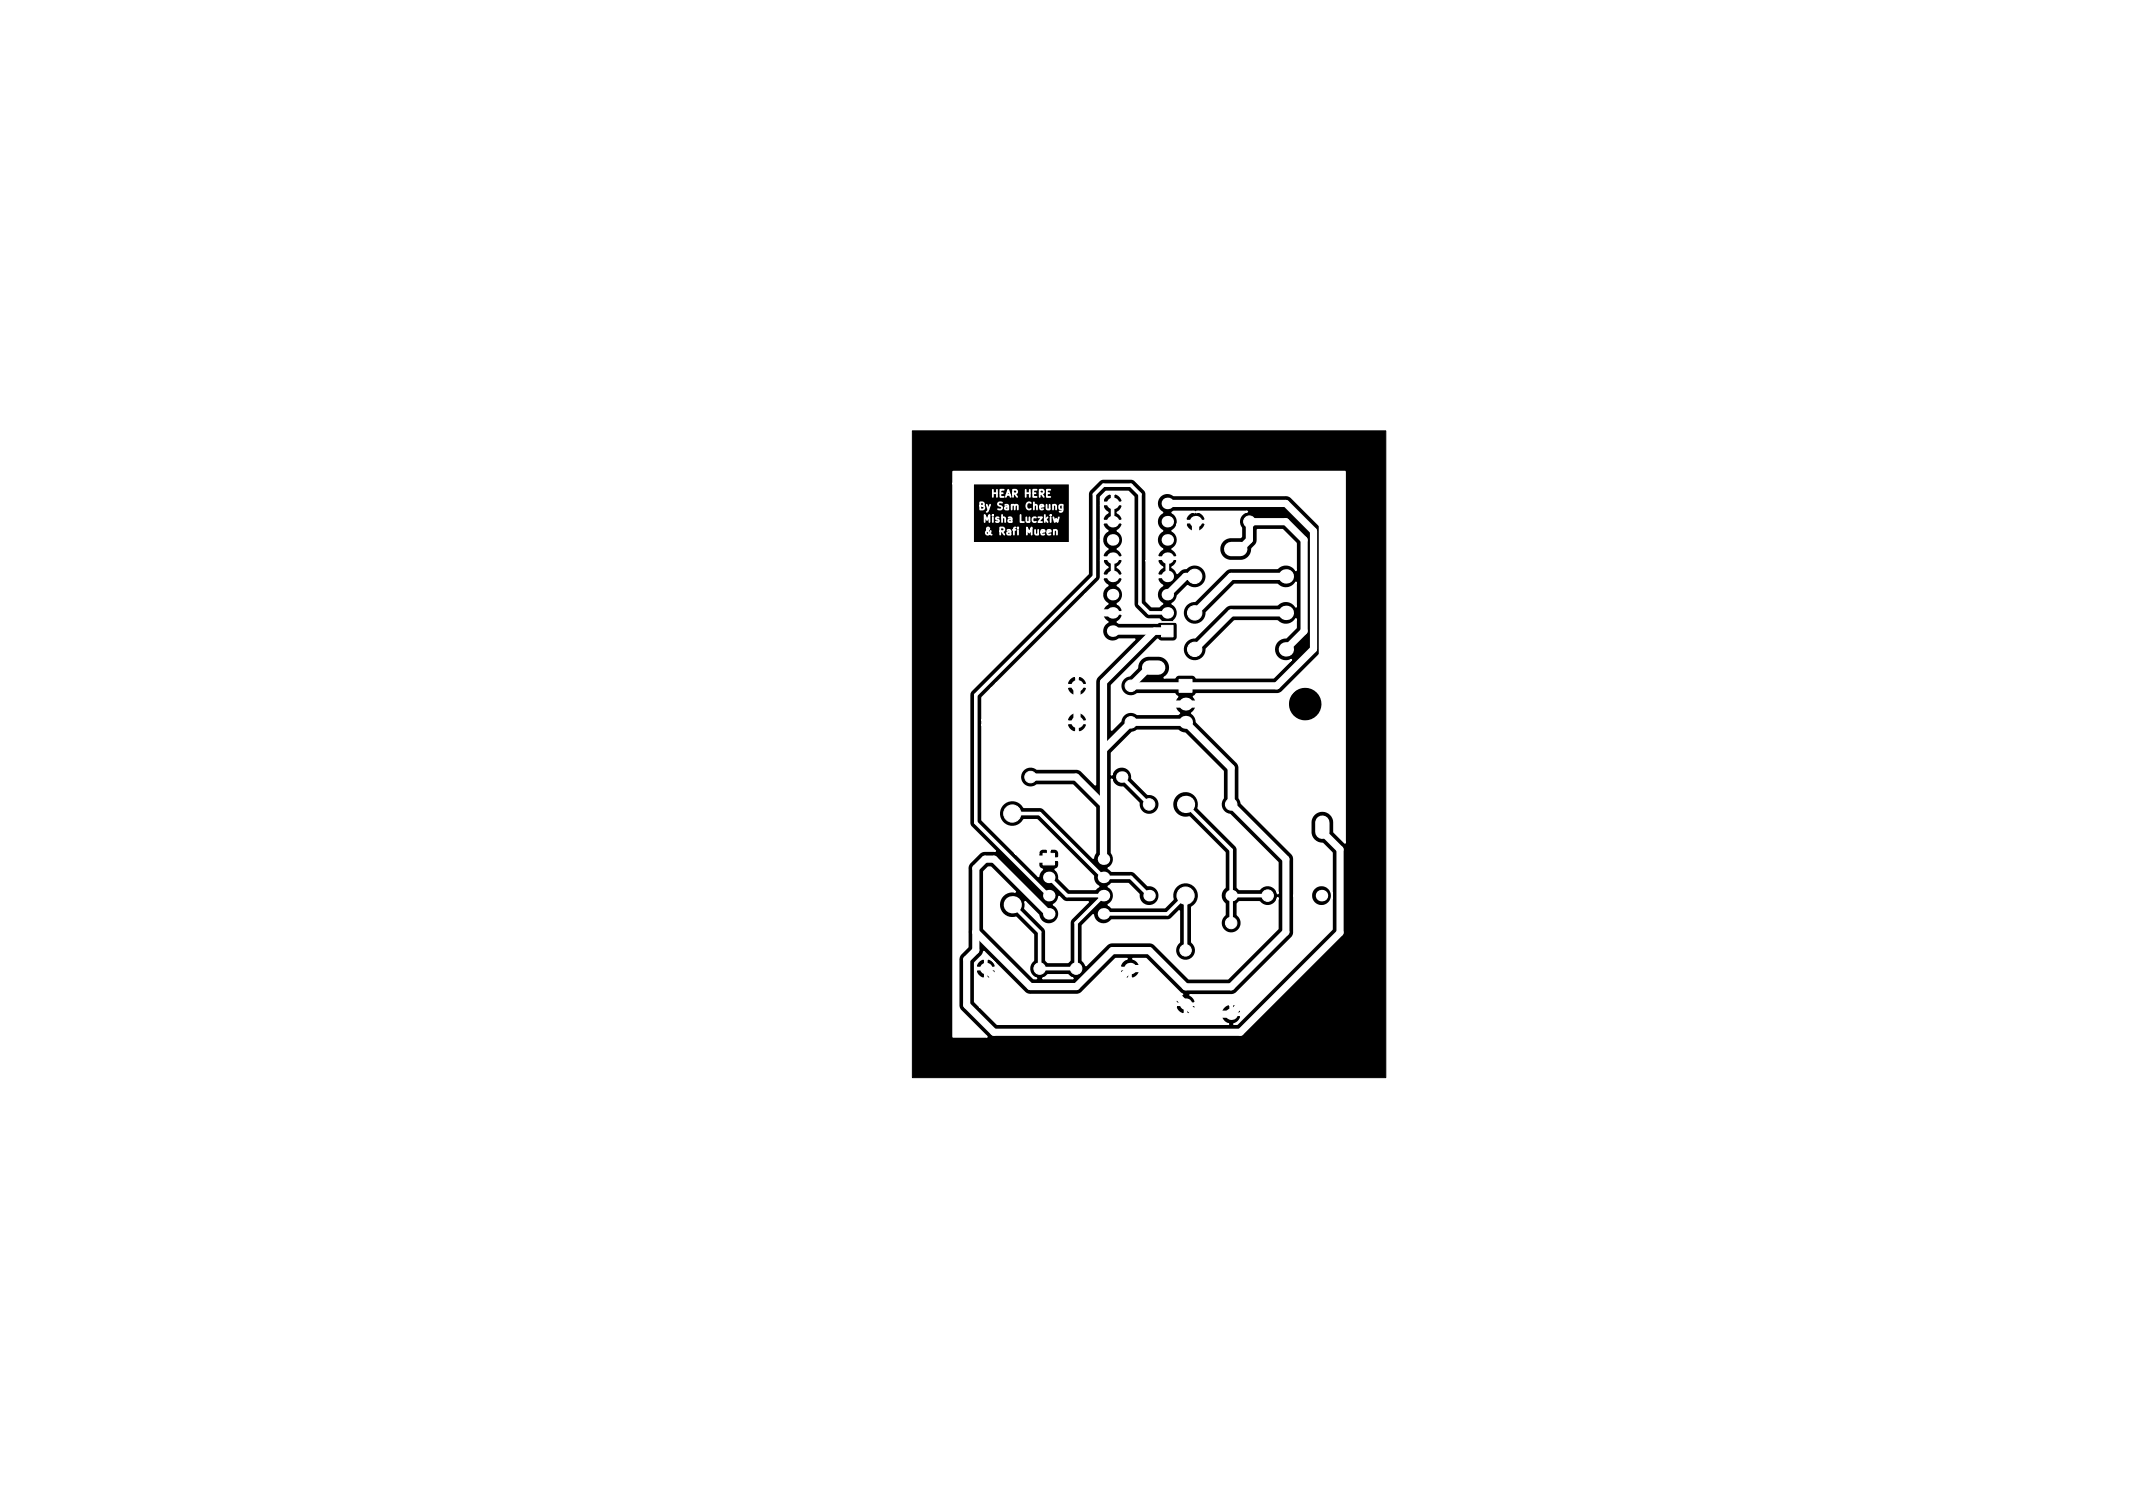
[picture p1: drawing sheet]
<svg xmlns="http://www.w3.org/2000/svg" width="297mm" height="210mm" viewBox="0 0 297 210" stroke-linecap="round" stroke-linejoin="round" font-family="sans-serif">
<defs><g id="words">
<g font-size="1.4" fill="#fff">
<text x="136.9" y="71">By Sam Cheung</text>
<text x="138.1" y="69.2">HEAR HERE</text>
<text x="137.4" y="72.7">Misha Luczkiw</text>
<text x="137.8" y="74.5">&amp; Rafi Mueen</text>
</g>
</g></defs>
<path d="M127.1 60h65.9v90.1h-65.9z" fill="#000" stroke="#000" stroke-width=".14"/>
<path d="M136.5 70.4h.4l.1-.2v-.2l-.5-.1v1h.4h.1l.1-.3-.3-.2M138 73.9l-.2 .5a.27 .27 0 0 1-.4 0 .27 .27 0 0 1 0-.4l.4-.4-.1-.1h-.2a.96 .96 0 0 0 .6 .9M146.8 73.9l.1-.1h.2l.1 .6" fill="none" stroke="#fff" stroke-width=".25"/>
<circle cx="179.1" cy="85.3" r="1" fill="#fff"/>
<circle cx="166.4" cy="85.3" r="1" fill="#fff" stroke="#fff" stroke-width=".14"/>
<g fill="#fff">
<circle cx="154.9" cy="87.9" r=".8"/>
<circle cx="162.6" cy="70.1" r=".8"/>
<circle cx="154.9" cy="85.3" r=".8"/>
<circle cx="162.6" cy="72.6" r=".8"/>
<circle cx="154.9" cy="82.8" r=".8"/>
<circle cx="162.6" cy="75.2" r=".8"/>
<circle cx="154.9" cy="80.3" r=".8"/>
<circle cx="162.6" cy="77.7" r=".8"/>
<circle cx="154.9" cy="77.7" r=".8"/>
<circle cx="162.6" cy="80.3" r=".8"/>
<circle cx="154.9" cy="75.2" r=".8"/>
<circle cx="162.6" cy="82.8" r=".8"/>
<circle cx="154.9" cy="72.6" r=".8"/>
<circle cx="162.6" cy="85.3" r=".8"/>
<circle cx="154.9" cy="70.1" r=".8"/>
</g>
<g fill="#fff" stroke="#fff" stroke-width=".14">
<path d="M161.8 87.1h1.6v1.6h-1.6z"/>
<circle cx="176.5" cy="124.7" r=".8"/>
</g>
<g fill="#fff">
<circle cx="184" cy="124.7" r=".8"/>
<circle cx="165.1" cy="139.8" r=".8"/>
</g>
<g fill="#fff" stroke="#fff" stroke-width=".14">
<circle cx="165.1" cy="132.3" r=".8"/>
<circle cx="144.8" cy="134.9" r=".8"/>
</g>
<g fill="#fff">
<circle cx="137.3" cy="134.9" r=".8"/>
<circle cx="157.4" cy="134.9" r=".8"/>
</g>
<circle cx="149.9" cy="134.9" r=".8" fill="#fff" stroke="#fff" stroke-width=".14"/>
<circle cx="150" cy="100.6" r=".8" fill="#fff"/>
<g fill="#fff" stroke="#fff" stroke-width=".14">
<circle cx="157.5" cy="100.6" r=".8"/>
<circle cx="157.5" cy="95.5" r=".8"/>
</g>
<g fill="#fff">
<circle cx="150" cy="95.5" r=".8"/>
<circle cx="166.5" cy="72.6" r=".8"/>
</g>
<circle cx="174" cy="72.6" r=".8" fill="#fff" stroke="#fff" stroke-width=".14"/>
<g fill="#fff">
<circle cx="153.7" cy="119.6" r=".8"/>
<circle cx="146" cy="127.2" r=".8"/>
<circle cx="153.7" cy="122.2" r=".8"/>
<circle cx="146" cy="124.7" r=".8"/>
<circle cx="153.7" cy="124.7" r=".8"/>
<circle cx="146" cy="122.2" r=".8"/>
<circle cx="153.7" cy="127.2" r=".8"/>
</g>
<path d="M145.2 118.8h1.7v1.6h-1.7z" fill="#fff" stroke="#fff" stroke-width=".14"/>
<g fill="#fff">
<circle cx="165.1" cy="100.6" r=".9"/>
<circle cx="165.1" cy="98" r=".9"/>
</g>
<g fill="#fff" stroke="#fff" stroke-width=".14">
<path d="M164.2 94.6h1.8v1.8h-1.8z"/>
<circle cx="171.4" cy="112" r=".8"/>
</g>
<g fill="#fff">
<circle cx="171.4" cy="124.7" r=".8"/>
<circle cx="171.4" cy="141.2" r=".8"/>
</g>
<g fill="#fff" stroke="#fff" stroke-width=".14">
<circle cx="171.4" cy="128.5" r=".8"/>
<circle cx="165.1" cy="124.7" r="1.2"/>
</g>
<g fill="#fff">
<circle cx="165.1" cy="112" r="1.2"/>
<circle cx="141" cy="126" r="1.2"/>
</g>
<circle cx="141" cy="113.3" r="1.2" fill="#fff" stroke="#fff" stroke-width=".14"/>
<circle cx="160" cy="124.7" r=".8" fill="#fff"/>
<g fill="#fff" stroke="#fff" stroke-width=".14">
<circle cx="160" cy="112" r=".8"/>
<circle cx="143.5" cy="108.2" r=".8"/>
</g>
<g fill="#fff">
<circle cx="156.2" cy="108.2" r=".8"/>
<circle cx="179.1" cy="80.3" r="1"/>
</g>
<g fill="#fff" stroke="#fff" stroke-width=".14">
<circle cx="166.4" cy="80.3" r="1"/>
<circle cx="166.4" cy="90.4" r="1"/>
</g>
<circle cx="179.1" cy="90.4" r="1" fill="#fff"/>
<path d="M162.6 85.3h-2.6l-1.3-1.2v-15.3l-1.2-1.2h-3.8l-1.3 1.2v11.5l-16.5 16.5v17.7l10.1 10.2M141 113.3h3.8l8.9 8.9h3.8l2.5 2.5M156.2 108.2l3.8 3.8M165.1 112l6.3 6.4v10.1M146 122.2l2.6 2.5h5.1l-3.8 3.8v6.4h-5.1v-5.1l-3.8-3.8M153.7 127.2h8.9l2.5-2.5v7.6M171.4 124.7h5.1" fill="none" stroke="#fff" stroke-width=".5"/>
<path d="M161.3 86.6h2.5M165.1 139.8l.1 .1" fill="none" stroke="#fff" stroke-width=".25"/>
<g fill="none" stroke="#fff" stroke-width="1">
<path d="M162.6 70.1h16.5l3.8 3.8v16.5l-5.1 5.1h-20.3l2.5-2.5h1.3M166.5 72.6v2.7l1.1 1.1M172.7 76.4l1.3-1.2v-2.6h5.1l2.5 2.6v12.7l-2.5 2.5M180.1 68.6l4 4v19.1l-6.3 6.3h-16.5M138.4 98v16.5l5.1 5.1h2.5M150 95.5v5.1M151.1 85.3h3.8M154.9 87.9h7.7M160.8 87.9l-7.1 7.1v24.6M166.4 80.3h-1.3l-2.5 2.5M167.7 98l6.3 6.3v6.4l7.6 7.7v12.7l-10.2 10.1h-4.9l-6.4-6.3h-2.7l-5.1 5h-9.9l-5.1-5M179.1 85.3h-7.7l-5 5.1"/>
<path d="M179.1 80.3h-7.7l-5 5M143.5 108.2h6.4l3.8 3.8M153.7 104.4l3.8-3.8h7.6l6.3 6.3v5.1l7.7 7.6v10.2l-7.7 7.6h-6.3l-5-5h-5.2l-5 5h-6.4l-7.6-7.6M174 104.4l3.8 3.8h5.1l1.2 1.3M184.1 115.8l2.5 2.5v11.6l-13.9 13.8h-34.3l-3.8-3.8v-6.3l1.3-1.3v-11.4l1.3-1.3h1.2l7.6 7.6"/>
</g>
<path d="M167.6 76.4h1.3M171.4 76.4h1.3M160 98h1.3M160 93h1.3M184.1 109.5v1.2M184.1 114.5v1.3" fill="none" stroke="#fff" stroke-width="2"/>
<g fill="#fff" stroke="#fff" stroke-width=".25">
<path d="M157.7 102l.7-.3h5.7l.4 .3 .5 .1 5.3 5.3v3.7a1.44 1.44 0 0 0 1 2.3l6.6 6.7v4.3a1.43 1.43 0 0 0-1-1.1 1.43 1.43 0 0 0-1.5 .5h-2.8l-.3-.2v-5.6l-5.4-5.5a1.84 1.84 0 0 0-1.6-2.3 1.84 1.84 0 0 0-2 2 1.84 1.84 0 0 0 2.3 1.6l5 4.9v4.9a1.42 1.42 0 0 0 0 2.2v1.6a1.44 1.44 0 0 0-.2 2.1 1.44 1.44 0 0 0 2.1 0 1.44 1.44 0 0 0-.2-2.1v-1.6l.3-.2h2.8a1.43 1.43 0 0 0 1.5 .5 1.43 1.43 0 0 0 1-1.1v4.3l-6.9 7h-5.4l-4.7-4.7-.4-.3-.4-.1h-5.2l-.4 .1-.4 .3-2.9 2.8-.5-.7v-4.8l1.5-1.5a1.43 1.43 0 0 0 1.1 1.2 1.43 1.43 0 0 0 1.5-.5h7.9l.5-.2 1-1.1v4.4a1.44 1.44 0 0 0-.2 2.1 1.44 1.44 0 0 0 2.2 0 1.44 1.44 0 0 0-.2-2.1v-4.9a1.84 1.84 0 0 0 .8-2.4 1.84 1.84 0 0 0-2.3-.9 1.84 1.84 0 0 0-1.2 2.2l-1.1 1.2h-7.4l-.5-.4a1.43 1.43 0 0 0 0-2.6l.5-.3h2.3l1.5 1.4a1.44 1.44 0 0 0 1.4 1.6 1.44 1.44 0 0 0 1.5-1.4 1.44 1.44 0 0 0-1.7-1.4l-2-2h-3l-.5-.4a1.42 1.42 0 0 0 .5-2.2v-10.2a1.42 1.42 0 0 0 1.6 1.1l2.2 2.2a1.44 1.44 0 0 0 1.4 1.6 1.44 1.44 0 0 0 1.5-1.4 1.44 1.44 0 0 0-1.7-1.4l-2.2-2.2a1.44 1.44 0 0 0-1.1-1.6 1.44 1.44 0 0 0-1.7 1.1v-3z"/>
<path d="M145.2 136.2l.7-.4h2.8l.7 .4z"/>
<path d="M137 121.4l.6-.6h.4l3.4 3.4a1.84 1.84 0 0 0-2.3 1.8 1.84 1.84 0 0 0 2.4 1.7l2.4 2.5v3.5a1.44 1.44 0 0 0 .4 2.5h-.4l-6.9-6.9z"/>
<path d="M142.8 125.6l1.8 1.8a1.44 1.44 0 0 0 2.3 1 1.44 1.44 0 0 0-.2-2.4l.2-.1a1.41 1.41 0 0 0 .6-1.1l.6 .6 .3 .2h3.1l-2.5 2.6v5.5l-.3 .3h-2.8l-.2-.3-.1-4.3-2.9-2.9z"/>
<path d="M132.7 65.7h54.6v51.7l-1.5-1.6v-1.3a1.64 1.64 0 0 0-1.7-1.6 1.64 1.64 0 0 0-1.6 1.6 3.1 3.1 0 0 0 .3 2.2 1.63 1.63 0 0 0 1.4 .8l1.3 1.3v10.6l-13.2 13.2h-.5l.4-.2a1.43 1.43 0 0 0 .6-.8l-.1-.3h-2.5l-.1 .3 .1 .2a1.43 1.43 0 0 0 .9 .8h-32.2l-2.4-2.4h27.2l.1 .2a1.43 1.43 0 0 0 1 .8l.2-.1v-1.1h.2v1.1a.63 .63 0 0 0 .9-.2h4l.1 .2h1.1v-1.2h.3v1.2h1.1l.1-.2a1.15 1.15 0 0 0-1.5-1 .73 .73 0 0 0-1 .5l-.2 .5h-4l.4-.7-.1-.2h-2.6l-.1 .2h-27.2l-.7-.7v-4.3h.1v.2a1.43 1.43 0 0 0 1 .9l.3-.2v-1.1h.2v1.1l.2 .2 .3-.1a1.43 1.43 0 0 0 .8-1l-.2-.2h-2.5l-.1 .2h-.1v-.7h.1l.1 .2h1.2v-1.1h.2v1.1h1.1a.73 .73 0 0 0-.4-1l-.5-.2-.2 .1-.5-.1-.2 .1a1.43 1.43 0 0 0-.8 .9h-.1v-.4l1-1.1 .2-.5 5.7 5.7 .3 .2 .5 .1h6.6l.6-.3 3-3h2.3v.2a1.43 1.43 0 0 0 1 .9l.2-.2v-1.1h.3v1.1l.2 .2 .3-.1a1.43 1.43 0 0 0 .8-1l-.2-.2h-2.5l-.1 .2h-2.3l1.7-1.7h1.5l-.4 .2-.4 .4-.1 .4 .1 .2h2.5a.73 .73 0 0 0-.4-1l-.4-.2h1.8l5 5a1.43 1.43 0 0 0-.9 1l.1 .2h2.6l.1-.2-.1-.3-.3-.4-.4-.3h5.7l.7-.1 7.9-8 .2-.6v-5.1h2.4a1.44 1.44 0 0 0 2.1 1.3 1.44 1.44 0 0 0 .2-2.4 1.44 1.44 0 0 0-2.3 .8v.3h-2.4v-5.1l-.2-.6-7.1-7.2-.3-.7v-4.2l-.2-.6-5.8-5.8v-.2a1.54 1.54 0 0 0-.6-1 1.49 1.49 0 0 0 .6-.9l-.1-.2h.1v-.2h12.8a2.4 2.4 0 0 0 3.4 2.2 2.4 2.4 0 0 0 .4-4.1 2.4 2.4 0 0 0-3.8 1.5v.4h-12.8v-.1h-.1a.79 .79 0 0 0-.3-.9l.4-.4h11.2h.4l.4-.3 5.3-5.3 .2-.6-.1-16.7-.3-.6-3.8-3.8-.6-.3-15.9-.1a1.44 1.44 0 0 0-2.1 .5 1.44 1.44 0 0 0 .6 2 1.43 1.43 0 0 0 0 2.5 1.43 1.43 0 0 0 0 2.6l-.4 .3a.62 .62 0 0 0-.2 .8h2.5l.1-.4-.3-.4-.4-.3 .2-.1a1.43 1.43 0 0 0-.2-2.5l.6-.5 .2-.4h1.1l.2 .4a1.44 1.44 0 0 0 .8 .6l.3-.1v-1.1h.2v1.1l.2 .1 .3-.1a1.43 1.43 0 0 0 .8-.9l-.1-.2h-2.6l-.1 .2h-1.1a1.41 1.41 0 0 0-.8-1.6l.2-.2h3v.2l-.3-.2-.2 .1a1.43 1.43 0 0 0-.8 1l.1 .2h2.6a.73 .73 0 0 0-.5-1l-.5-.3-.2 .2v-.2h7.1l-.1 .1a1.44 1.44 0 0 0-.7 2.2v1.2l-.2 .1a3 3 0 0 0-2.2 .3 1.64 1.64 0 0 0-.6 1.8 1.64 1.64 0 0 0 1.5 1.2 3.1 3.1 0 0 0 2.2-.3 1.63 1.63 0 0 0 .8-1.4l.5-.6 .2-.4v-1.6h3.5l1.9 1.8v3.8a1.64 1.64 0 0 0-2.6-.3h-6.5l-.4 .1-.4 .3-4.2 4.2h-.2a1.64 1.64 0 0 0-1.5 1.7 1.64 1.64 0 0 0 1.7 1.6 1.64 1.64 0 0 0 1.6-1.7l3.9-3.9h6a1.64 1.64 0 0 0 2.6-.3v3.4l-.1-.1a1.65 1.65 0 0 0-2.5-.2h-6.5l-.4 .1-.4 .2-4.2 4.3h-.2a1.64 1.64 0 0 0-1.5 1.7 1.64 1.64 0 0 0 1.7 1.6 1.64 1.64 0 0 0 1.6-1.7l3.9-3.9h6a1.64 1.64 0 0 0 2.6-.3v1.2l-1.4 1.4a1.64 1.64 0 0 0-1.6 2 1.64 1.64 0 0 0 2.3 1.1l-2.5 2.5h-10.7l-.2-.3-.4-.1h-1.9l-.4 .1-.1 .3h-1.5a1.63 1.63 0 0 0 .8-1.8 1.63 1.63 0 0 0-1.5-1.3 3.1 3.1 0 0 0-2.3 .3 1.63 1.63 0 0 0-.7 1.4l-1.1 1.1h-.2a1.44 1.44 0 0 0-.9 2.1 1.44 1.44 0 0 0 2.2 .4h5.2l.4 .4-.4 .7 .1 .2h-.1v.3h.1l-.1 .2 .3 .5 .3 .4-.1 .1h-5.7l-.2-.1a1.44 1.44 0 0 0-2.1 1.1l-1.3 1.2v-6.2l6.4-6.4 .4 .3h1.8a.64 .64 0 0 0 .6-.6v-1.7l-.2-.4-.3-.1 .1-.1a1.43 1.43 0 0 0-.4-2.3l.6-.5 .2-.6 1.4-1.4 .2 .1a1.65 1.65 0 0 0 2.1-.6 1.65 1.65 0 0 0-.3-2.2 1.65 1.65 0 0 0-2.2 .2l-.7 .2-.6 .5-.3-.5-.4-.3 .6-.5 .2-.4-.2-.3h-1.1v2.6h-1.4a.73 .73 0 0 0 .4 1l.2 .1-.1 .1a1.43 1.43 0 0 0 .1 2.5l-.5 .4h-1l-.8-.8v-5.6h1.6l.3 .6 .4 .3-.4 .3a.62 .62 0 0 0-.2 .8h1.1v-2.3h-1.1l-.1 .3h-1.6v-9.3l-.1-.5-1.4-1.4-.4-.2h-4l-.5 .1-1.4 1.4-.3 .5v11.2l-16.4 16.5-.1 18.3 .3 .5 3.3 3.3h-1.4l-.7 .2-1.4 1.4-.3 .6v11.2l-1 .9-.3 .6v6.5l.1 .5 .2 .4 3.6 3.6h-4.7v-77.1h2.8v8.3h13.5v-8.3h-16.3z"/>
<path d="M153.3 69.2l.7-.8h3.1l.8 .8v15l.2 .5 1.4 1.4 .5 .1h1.4l.3 .3-.5 .2h-5.4l-.2-.1 .4-.3a.62 .62 0 0 0 .2-.8h-2.5l-.1 .3 .3 .5 .4 .3-.2 .1a1.44 1.44 0 0 0-.3 2 1.44 1.44 0 0 0 2 .3h2.2l-5.1 5.2-.3 .5-.1 14.6-1.8-1.9-.6-.3h-5.7a1.44 1.44 0 0 0-2 .1 1.44 1.44 0 0 0 0 2 1.44 1.44 0 0 0 2 .1h5l3.1 3.2v6.2l-.3 .8-6.9-7-.5-.1h-2.2a1.84 1.84 0 0 0-2.8-.5 1.84 1.84 0 0 0 0 2.8 1.84 1.84 0 0 0 2.8-.5h1.8l7.8 7.8 .1 .4a1.41 1.41 0 0 0 .7 1l-.5 .4h-3.5l-1.5-1.5v-.1a1.41 1.41 0 0 0-.5-1.1 .63 .63 0 0 0 .5-.7v-.5l-.2-.1h-2.5l-.2 .1v.7l.2 .3 .3 .2-.2 .3-.3 .6-3.2-3.2h3.2v.5l.2 .2h1.1v-1.1h.3v1.1h1.1l.2-.2-.1-.7-.3-.4h-.8l-.1 .2h-.3l-.1-.2h-.6a.64 .64 0 0 0-.6 .6h-3.2l-4.6-4.6v-13.3h11.8l.1 .4a1.44 1.44 0 0 0 .9 .7l.3-.2v-1.1h.2v1.1l.2 .2 .3-.1a1.43 1.43 0 0 0 .8-1l-.2-.2h-2.5l-.1 .2h-11.8v-.7h11.8l.1 .3h1.2v-1.2h.2v1.2h1.1a.73 .73 0 0 0-.4-1.1l-.5-.2-.2 .1-.5-.1-.2 .1a1.43 1.43 0 0 0-.8 .9h-11.8v-3.1l1.3-1.3h10.5l.1 .4a1.44 1.44 0 0 0 .9 .7l.3-.1v-1.2h.2v1.2l.2 .1 .3-.1a1.43 1.43 0 0 0 .8-1l-.2-.2h-2.5l-.1 .2h-10.5l.7-.7h9.8l.1 .3h1.2v-1.2h.2v1.2h1.1a.73 .73 0 0 0-.4-1.1l-.5-.2-.2 .1-.5-.1-.2 .1a1.43 1.43 0 0 0-.8 .9h-9.8l12.3-12.3h2.4v.3a1.41 1.41 0 0 0 .8 1l-.4 .3a.62 .62 0 0 0-.2 .8h2.5l.1-.3-.3-.5-.4-.3 .1-.1a1.44 1.44 0 0 0-.1-2.5l.4-.3a.62 .62 0 0 0 .2-.8h-2.5l-.1 .3 .3 .5 .4 .3-.2 .1a1.44 1.44 0 0 0-.6 1.2h-2.4l2.1-2.2 .1-2.5h.2l.4 .6 .4 .3-.4 .3a.62 .62 0 0 0-.2 .8h1.1v-2.3h.3v2.3h1.1l.1-.2-.1-.4-.6-.5 .4-.3 .3-.6-.1-.3h-2.5l-.2 .3h-.2v-2.9h.2a1.42 1.42 0 0 0 .8 1.3l-.4 .3a.62 .62 0 0 0-.2 .8h2.5l.1-.4-.3-.4-.4-.3 .1-.1a1.44 1.44 0 0 0-.1-2.5l.4-.3a.62 .62 0 0 0 .2-.8h-2.5l-.1 .3 .3 .5 .4 .3-.2 .1a1.44 1.44 0 0 0-.6 1.2h-.2v-4.8h.2l.4 .7 .4 .3-.4 .3a.62 .62 0 0 0-.2 .8h1.1v-2.3h.3v2.3h1.1l.1-.2-.1-.4-.6-.5 .4-.3 .3-.7-.1-.2h-2.5l-.2 .2h-.2v-.7h.2l.2 .3h1.1v-1.2h.3v1.2h1.1a.73 .73 0 0 0-.4-1.1l-.5-.2-.2 .1-.5-.1-.3 .1a1.44 1.44 0 0 0-.8 .9h-.2z"/>
<path d="M165 97.9h.2v.3h-.2z"/>
</g>
<use href="#words"/>
</svg>
